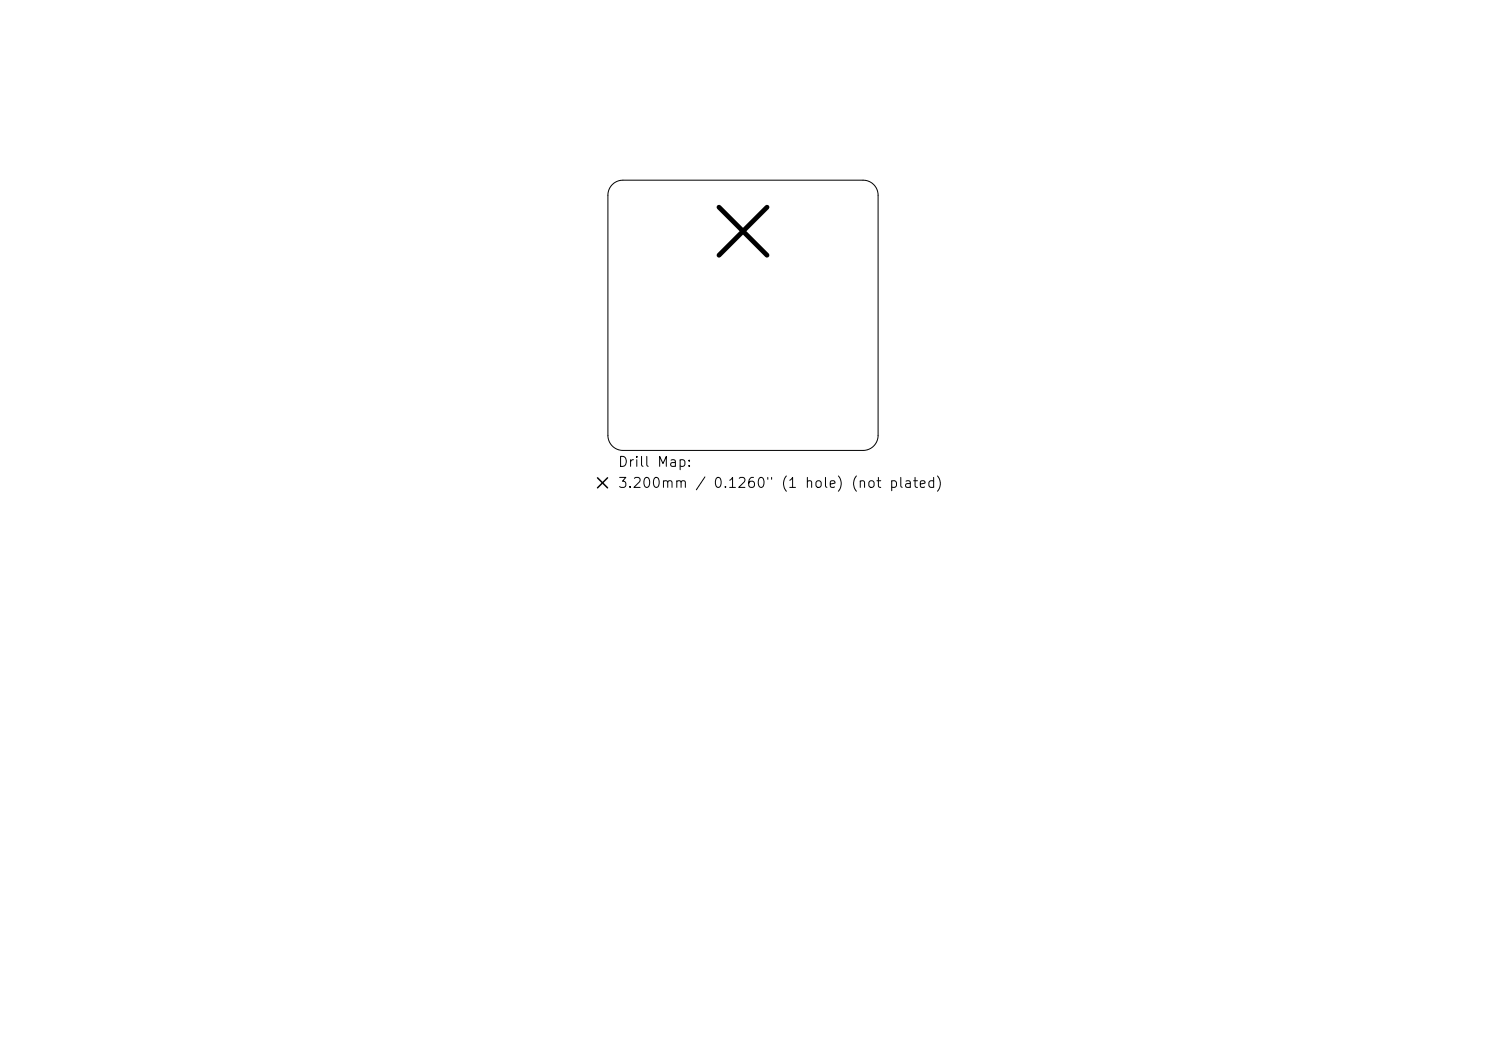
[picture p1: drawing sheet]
<svg xmlns="http://www.w3.org/2000/svg" width="297mm" height="210mm" viewBox="0 0 297 210" stroke-linecap="round" stroke-linejoin="round" font-family="sans-serif">
<defs><g id="words">
<g font-size="2">
<text x="123.4" y="93.8">Drill Map:</text>
<text x="123.4" y="98">3.200mm / 0.1260&quot; (1 hole) (not plated)</text>
</g>
</g></defs>
<path d="M122.4 36.9a3 3 0 0 1 2.1-.9h48a3 3 0 0 1 3 3v48a3 3 0 0 1-3 3h-48a3 3 0 0 1-3-3v-48a3 3 0 0 1 .9-2.1z" fill="none" stroke="#000" stroke-width=".2"/>
<path d="M143.7 41.4l9.6 9.6M153.3 41.4l-9.6 9.6" fill="none" stroke="#000" stroke-width=".96"/>
<path d="M119.4 95.5l2 2M121.4 95.5l-2 2" fill="none" stroke="#000" stroke-width=".3"/>
<use href="#words"/>
</svg>
